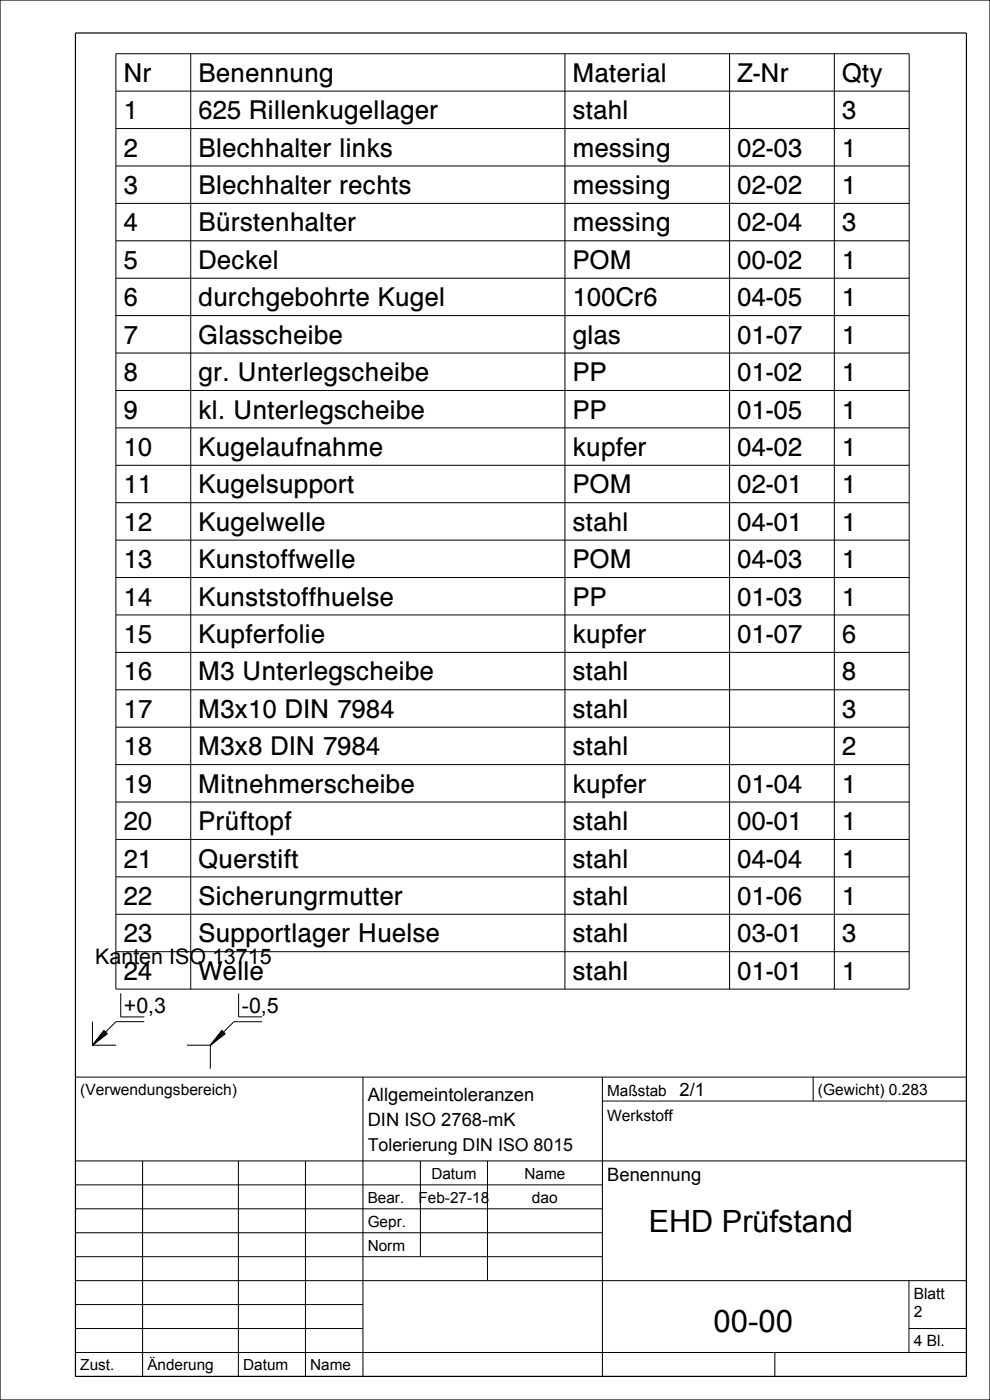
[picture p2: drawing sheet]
<svg xmlns="http://www.w3.org/2000/svg" width="210mm" height="297mm" viewBox="0 0 210 297" stroke-linecap="round" stroke-linejoin="round" font-family="sans-serif">
<defs><g id="words">
<text font-size="6.6" x="151.4" y="282.5">00-00</text>
<text font-size="6.5" x="137.6" y="261.4">EHD Prüfstand</text>
<g font-size="5.5">
<text x="26.2" y="17.3">Nr</text>
<text x="42" y="17.3">Benennung</text>
<text x="121.4" y="17.3">Material</text>
<text x="156.3" y="17.3">Z-Nr</text>
<text x="178.6" y="17.3">Qty</text>
<text x="26.2" y="25.3">1</text>
<text x="42" y="25.3">625 Rillenkugellager</text>
<text x="121.4" y="25.3">stahl</text>
<text x="178.6" y="25.3">3</text>
<text x="26.2" y="33.2">2</text>
<text x="42" y="33.2">Blechhalter links</text>
<text x="121.4" y="33.2">messing</text>
<text x="156.3" y="33.2">02-03</text>
<text x="178.6" y="33.2">1</text>
<text x="26.2" y="41.2">3</text>
<text x="42" y="41.2">Blechhalter rechts</text>
<text x="121.4" y="41.2">messing</text>
<text x="156.3" y="41.2">02-02</text>
<text x="178.6" y="41.2">1</text>
<text x="26.2" y="49.1">4</text>
<text x="42" y="49.1">Bürstenhalter</text>
<text x="121.4" y="49.1">messing</text>
<text x="156.3" y="49.1">02-04</text>
<text x="178.6" y="49.1">3</text>
<text x="26.2" y="57">5</text>
<text x="42" y="57">Deckel</text>
<text x="121.4" y="57">POM</text>
<text x="156.3" y="57">00-02</text>
<text x="178.6" y="57">1</text>
<text x="26.2" y="65">6</text>
<text x="42" y="65">durchgebohrte Kugel</text>
<text x="121.4" y="65">100Cr6</text>
<text x="156.3" y="65">04-05</text>
<text x="178.6" y="65">1</text>
<text x="26.2" y="72.9">7</text>
<text x="42" y="72.9">Glasscheibe</text>
<text x="121.4" y="72.9">glas</text>
<text x="156.3" y="72.9">01-07</text>
<text x="178.6" y="72.9">1</text>
<text x="26.2" y="80.8">8</text>
<text x="42" y="80.8">gr. Unterlegscheibe</text>
<text x="121.4" y="80.8">PP</text>
<text x="156.3" y="80.8">01-02</text>
<text x="178.6" y="80.8">1</text>
<text x="26.2" y="88.8">9</text>
<text x="42" y="88.8">kl. Unterlegscheibe</text>
<text x="121.4" y="88.8">PP</text>
<text x="156.3" y="88.8">01-05</text>
<text x="178.6" y="88.8">1</text>
<text x="26.2" y="96.7">10</text>
<text x="42" y="96.7">Kugelaufnahme</text>
<text x="121.4" y="96.7">kupfer</text>
<text x="156.3" y="96.7">04-02</text>
<text x="178.6" y="96.7">1</text>
<text x="26.2" y="104.7">11</text>
<text x="42" y="104.7">Kugelsupport</text>
<text x="121.4" y="104.7">POM</text>
<text x="156.3" y="104.7">02-01</text>
<text x="178.6" y="104.7">1</text>
<text x="26.2" y="112.6">12</text>
<text x="42" y="112.6">Kugelwelle</text>
<text x="121.4" y="112.6">stahl</text>
<text x="156.3" y="112.6">04-01</text>
<text x="178.6" y="112.6">1</text>
<text x="26.2" y="120.5">13</text>
<text x="42" y="120.5">Kunstoffwelle</text>
<text x="121.4" y="120.5">POM</text>
<text x="156.3" y="120.5">04-03</text>
<text x="178.6" y="120.5">1</text>
<text x="26.2" y="128.5">14</text>
<text x="42" y="128.5">Kunststoffhuelse</text>
<text x="121.4" y="128.5">PP</text>
<text x="156.3" y="128.5">01-03</text>
<text x="178.6" y="128.5">1</text>
<text x="26.2" y="136.4">15</text>
<text x="42" y="136.4">Kupferfolie</text>
<text x="121.4" y="136.4">kupfer</text>
<text x="156.3" y="136.4">01-07</text>
<text x="178.6" y="136.4">6</text>
<text x="26.2" y="144.3">16</text>
<text x="42" y="144.3">M3 Unterlegscheibe</text>
<text x="121.4" y="144.3">stahl</text>
<text x="178.6" y="144.3">8</text>
<text x="26.2" y="152.3">17</text>
<text x="42" y="152.3">M3x10 DIN 7984</text>
<text x="121.4" y="152.3">stahl</text>
<text x="178.6" y="152.3">3</text>
<text x="26.2" y="160.2">18</text>
<text x="42" y="160.2">M3x8 DIN 7984</text>
<text x="121.4" y="160.2">stahl</text>
<text x="178.6" y="160.2">2</text>
<text x="26.2" y="168.2">19</text>
<text x="42" y="168.2">Mitnehmerscheibe</text>
<text x="121.4" y="168.2">kupfer</text>
<text x="156.3" y="168.2">01-04</text>
<text x="178.6" y="168.2">1</text>
<text x="26.2" y="176.1">20</text>
<text x="42" y="176.1">Prüftopf</text>
<text x="121.4" y="176.1">stahl</text>
<text x="156.3" y="176.1">00-01</text>
<text x="178.6" y="176.1">1</text>
<text x="26.2" y="184">21</text>
<text x="42" y="184">Querstift</text>
<text x="121.4" y="184">stahl</text>
<text x="156.3" y="184">04-04</text>
<text x="178.6" y="184">1</text>
<text x="26.2" y="192">22</text>
<text x="42" y="192">Sicherungrmutter</text>
<text x="121.4" y="192">stahl</text>
<text x="156.3" y="192">01-06</text>
<text x="178.6" y="192">1</text>
<text x="26.2" y="199.9">23</text>
<text x="42" y="199.9">Supportlager Huelse</text>
<text x="121.4" y="199.9">stahl</text>
<text x="156.3" y="199.9">03-01</text>
<text x="178.6" y="199.9">3</text>
<text x="26.2" y="207.8">24</text>
<text x="42" y="207.8">Welle</text>
<text x="121.4" y="207.8">stahl</text>
<text x="156.3" y="207.8">01-01</text>
<text x="178.6" y="207.8">1</text>
</g>
<g font-size="4.5">
<text x="20.2" y="204.6">Kanten ISO 13715</text>
<text x="26.3" y="214.9">+0,3</text>
<text x="51.3" y="214.9">-0,5</text>
</g>
<g font-size="3.9">
<text x="78" y="233.6">Allgemeintoleranzen</text>
<text x="144.2" y="232.5">2/1</text>
<text x="78" y="239">DIN ISO 2768-mK</text>
<text x="128.8" y="250.6">Benennung</text>
</g>
<text font-size="3.8" x="78" y="244.2">Tolerierung DIN ISO 8015</text>
<g font-size="3.3">
<text x="17" y="232.3">(Verwendungsbereich)</text>
<text x="128.8" y="232.5">Maßstab</text>
<text x="173.5" y="232.3">(Gewicht) 0.283</text>
<text x="128.8" y="237.8">Werkstoff</text>
<text x="91.5" y="250.1">Datum</text>
<text x="111.3" y="250.1">Name</text>
<text x="78" y="255.1">Bear.</text>
<text x="88.8" y="255.1">Feb-27-18</text>
<text x="112.8" y="255.2">dao</text>
<text x="78" y="260.2">Gepr.</text>
<text x="78" y="265.3">Norm</text>
<text x="193.8" y="275.5">Blatt</text>
<text x="193.8" y="279.3">2</text>
<text x="193.8" y="285.7">4 Bl.</text>
<text x="17" y="290.7">Zust.</text>
<text x="31.3" y="290.7">Änderung</text>
<text x="51.6" y="290.7">Datum</text>
<text x="65.8" y="290.7">Name</text>
</g>
</g></defs>
<g fill="none" stroke="#000" stroke-width=".21">
<path d="M24.6 11.4h168.3v198.4h-168.3zM24.6 19.3h168.3M40.5 11.4v198.4M119.8 11.4v198.4M154.8 11.4v198.4M177 11.4v198.4M24.6 27.3h168.3M24.6 35.2h168.3M24.6 43.1h168.3M24.6 51.1h168.3M24.6 59h168.3M24.6 67h168.3"/>
<path d="M24.6 74.9h168.3M24.6 82.8h168.3M24.6 90.8h168.3M24.6 98.7h168.3M24.6 106.6h168.3M24.6 114.6h168.3M24.6 122.5h168.3M24.6 130.5h168.3M24.6 138.4h168.3M24.6 146.3h168.3M24.6 154.3h168.3M24.6 162.2h168.3"/>
<path d="M24.6 170.1h168.3M24.6 178.1h168.3M24.6 186h168.3M24.6 194h168.3M19.6 216.7v5M22 218.6l.8 .7-3.2 2.4zM22.2 218.7l-2.6 3M22.3 218.8l-2.7 2.9M22.4 218.9l-2.8 2.8M22.5 219l-2.9 2.7M22.6 219.1l-3 2.6M22.7 219.2l-3.1 2.5"/>
<path d="M24.6 201.9h168.3M25.6 210.7v5h5M30.6 216.7h-6l-2.2 2.2M47.1 218.6l.7 .7-3.2 2.4zM47.2 218.7l-2.6 3M47.3 218.8l-2.7 2.9M47.4 218.9l-2.8 2.8M47.5 219l-2.9 2.7M47.6 219.1l-3 2.6M47.7 219.2l-3.1 2.5M50.6 210.8v4.9h5M55.6 216.8h-6l-2.2 2.1"/>
<path d="M16 228.5h189v63.5h-189zM19.6 221.7h5M39.7 221.7h4.9M44.6 221.7v5M77 228.5v63.5M127.8 233.6h77.2M127.8 228.5v63.5M172.5 228.5v5.1M16 246.3h189M16 251.4h111.8M16 256.4h111.8M30.2 246.3v45.7"/>
<path d="M50.6 246.3v45.7M64.8 246.3v45.7M89.2 246.3v20.3M103.4 246.3v25.4M16 261.5h111.8M16 266.6h111.8M16 271.7h189M16 276.8h61M192.8 271.7v15.2M16 281.8h61M16 286.9h189M164.4 286.9v5.1"/>
<path d="M192.8 281.8h12.2"/>
</g>
<path d="M0 0h210v297h-210zM16 7h189v285h-189z" fill="none" stroke="#000" stroke-width=".25"/>
<use href="#words"/>
</svg>
